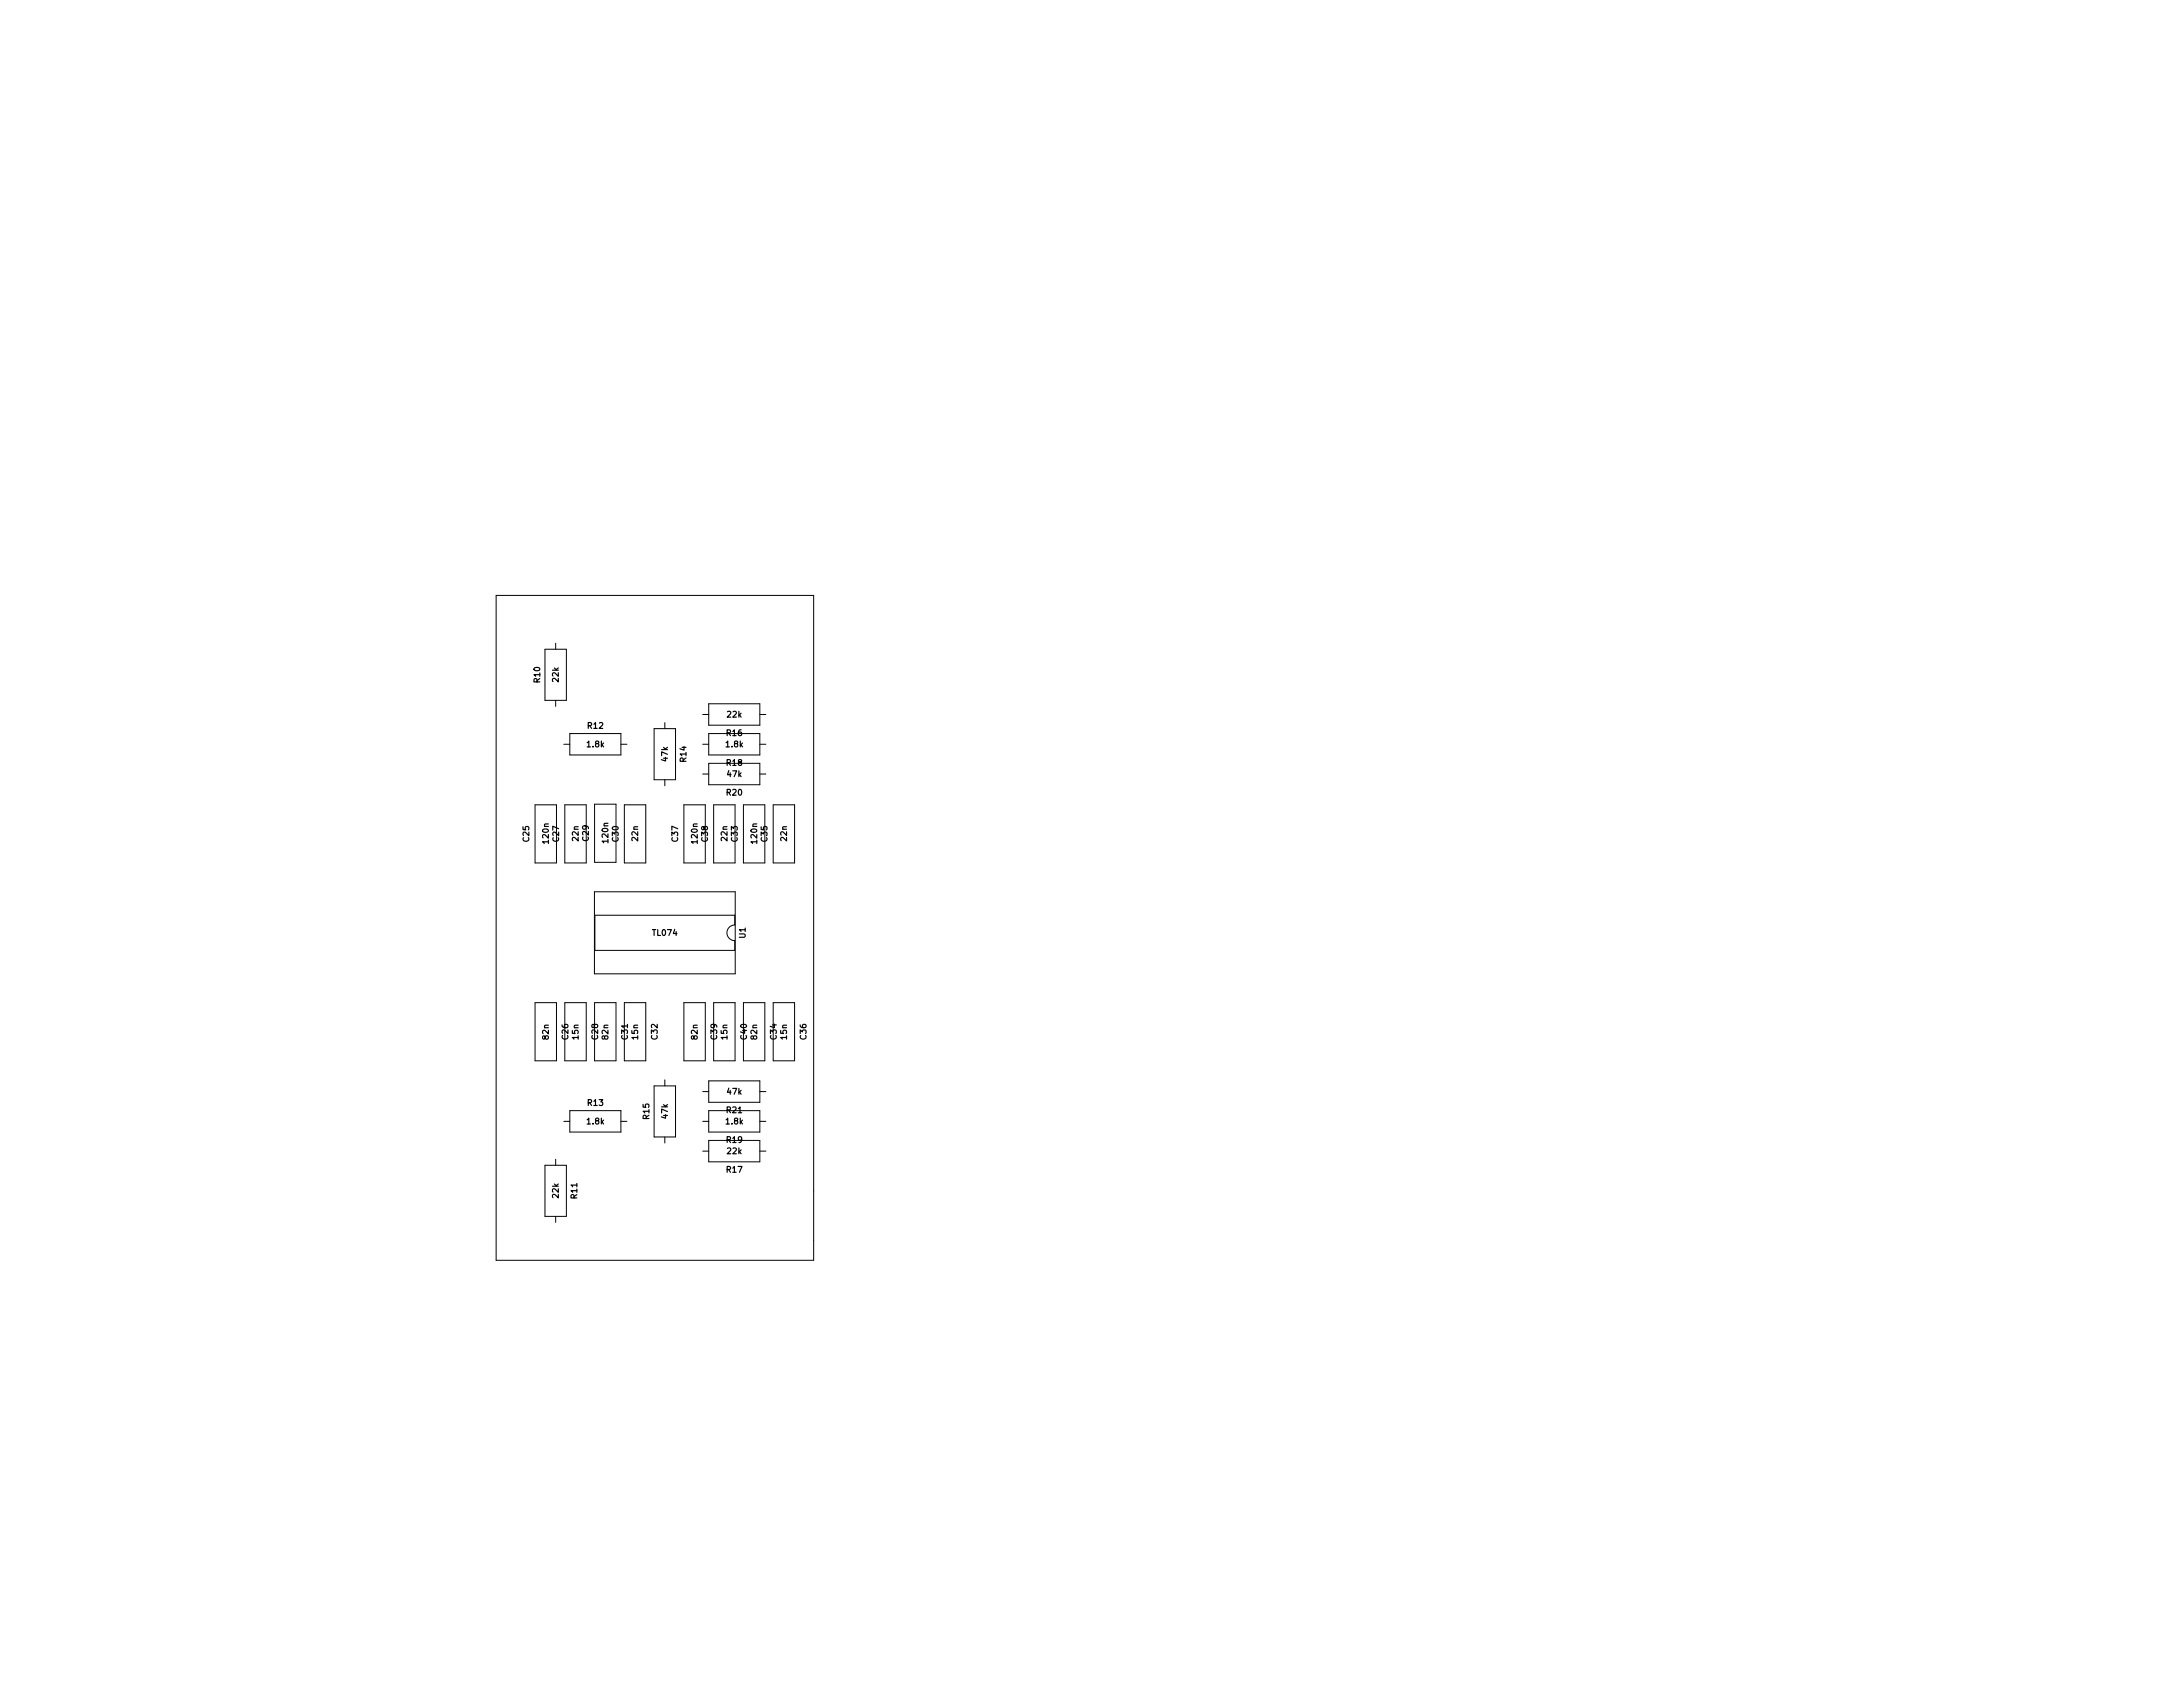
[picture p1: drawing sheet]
<svg xmlns="http://www.w3.org/2000/svg" width="279mm" height="216mm" viewBox="0 0 279 216" stroke-linecap="round" stroke-linejoin="round" font-family="sans-serif">
<defs><g id="words">
<g font-size="1">
<text x="69.1" y="87.3" transform="rotate(-90 69.1 87.3)">R10</text>
<text x="71.5" y="87.2" transform="rotate(-90 71.5 87.2)">22k</text>
<text x="75.2" y="95.6">1.8k</text>
<text x="75.2" y="93.3">R12</text>
<text x="93" y="95.6">1.8k</text>
<text x="93" y="94.2">R16</text>
<text x="93.1" y="91.8">22k</text>
<text x="85.5" y="97.4" transform="rotate(-90 85.5 97.4)">47k</text>
<text x="87.8" y="97.5" transform="rotate(-90 87.8 97.5)">R14</text>
<text x="93" y="101.8">R20</text>
<text x="93" y="98">R18</text>
<text x="93.1" y="99.4">47k</text>
<text x="67.7" y="107.7" transform="rotate(-90 67.7 107.7)">C25</text>
<text x="70.2" y="107.9" transform="rotate(-90 70.2 107.9)">120n</text>
<text x="71.5" y="107.7" transform="rotate(-90 71.5 107.7)">C27</text>
<text x="74" y="107.6" transform="rotate(-90 74 107.6)">22n</text>
<text x="75.3" y="107.6" transform="rotate(-90 75.3 107.6)">C29</text>
<text x="77.8" y="107.8" transform="rotate(-90 77.8 107.8)">120n</text>
<text x="79.2" y="107.7" transform="rotate(-90 79.2 107.7)">C30</text>
<text x="81.7" y="107.6" transform="rotate(-90 81.7 107.6)">22n</text>
<text x="86.8" y="107.7" transform="rotate(-90 86.8 107.7)">C37</text>
<text x="89.3" y="107.9" transform="rotate(-90 89.3 107.9)">120n</text>
<text x="90.6" y="107.7" transform="rotate(-90 90.6 107.7)">C38</text>
<text x="93.1" y="107.6" transform="rotate(-90 93.1 107.6)">22n</text>
<text x="94.4" y="107.7" transform="rotate(-90 94.4 107.7)">C33</text>
<text x="96.9" y="107.9" transform="rotate(-90 96.9 107.9)">120n</text>
<text x="98.2" y="107.7" transform="rotate(-90 98.2 107.7)">C35</text>
<text x="100.7" y="107.6" transform="rotate(-90 100.7 107.6)">22n</text>
<text x="83.6" y="119.8">TL074</text>
<text x="95.4" y="120" transform="rotate(-90 95.4 120)">U1</text>
<text x="70.2" y="133" transform="rotate(-90 70.2 133)">82n</text>
<text x="72.7" y="133" transform="rotate(-90 72.7 133)">C26</text>
<text x="74" y="133" transform="rotate(-90 74 133)">15n</text>
<text x="76.5" y="133" transform="rotate(-90 76.5 133)">C28</text>
<text x="77.8" y="133" transform="rotate(-90 77.8 133)">82n</text>
<text x="80.3" y="133" transform="rotate(-90 80.3 133)">C31</text>
<text x="81.7" y="133" transform="rotate(-90 81.7 133)">15n</text>
<text x="84.2" y="133" transform="rotate(-90 84.2 133)">C32</text>
<text x="89.3" y="133" transform="rotate(-90 89.3 133)">82n</text>
<text x="91.8" y="133" transform="rotate(-90 91.8 133)">C39</text>
<text x="93.1" y="133" transform="rotate(-90 93.1 133)">15n</text>
<text x="95.6" y="133" transform="rotate(-90 95.6 133)">C40</text>
<text x="96.9" y="133" transform="rotate(-90 96.9 133)">82n</text>
<text x="99.4" y="133" transform="rotate(-90 99.4 133)">C34</text>
<text x="100.7" y="133" transform="rotate(-90 100.7 133)">15n</text>
<text x="103.2" y="133" transform="rotate(-90 103.2 133)">C36</text>
<text x="75.2" y="143.9">1.8k</text>
<text x="75.2" y="141.5">R13</text>
<text x="83.1" y="143.2" transform="rotate(-90 83.1 143.2)">R15</text>
<text x="85.5" y="143.1" transform="rotate(-90 85.5 143.1)">47k</text>
<text x="93" y="143.9">1.8k</text>
<text x="93" y="142.4">R21</text>
<text x="93.1" y="140.1">47k</text>
<text x="93" y="146.3">R19</text>
<text x="93.1" y="147.7">22k</text>
<text x="71.5" y="153.3" transform="rotate(-90 71.5 153.3)">22k</text>
<text x="73.9" y="153.4" transform="rotate(-90 73.9 153.4)">R11</text>
<text x="93" y="150.1">R17</text>
</g>
</g></defs>
<g fill="none" stroke="#000" stroke-width=".13">
<path d="M63.5 76.2h40.6v85.1h-40.6zM69.7 83.1h2.8v6.5h-2.8zM71.1 82.3v.8M71.1 89.6v.8M72.2 95.3h.7M72.9 93.9h6.6v2.7h-6.6zM79.5 95.3h.7M83.7 93.3h2.8v6.5h-2.8zM85.1 92.5v.8M85.1 99.8v.8M89.9 99.1h.8M89.9 95.3h.8"/>
<path d="M89.9 91.4h.8M90.7 90.1h6.5v2.7h-6.5zM90.7 93.9h6.5v2.7h-6.5zM90.7 97.7h6.5v2.7h-6.5zM97.2 99.1h.8M97.2 95.3h.8M97.2 91.4h.8M68.5 103h2.7v7.4h-2.7zM72.3 103h2.7v7.4h-2.7zM76.1 114.1h18v10.5h-18zM76.1 102.9h2.7v7.5h-2.7zM76.1 117.1h17.9v1.3a1 1 0 0 0-1 1 1 1 0 0 0 1 1v1.2h-17.9z"/>
<path d="M79.9 103h2.8v7.4h-2.8zM87.5 103h2.8v7.4h-2.8zM91.3 103h2.8v7.4h-2.8zM95.1 103h2.8v7.4h-2.8zM99 103h2.7v7.4h-2.7zM68.5 128.3h2.7v7.5h-2.7zM72.3 128.3h2.7v7.5h-2.7zM76.1 128.3h2.7v7.5h-2.7zM79.9 128.3h2.8v7.5h-2.8zM83.7 139h2.8v6.5h-2.8zM85.1 138.2v.8M87.5 128.3h2.8v7.5h-2.8z"/>
<path d="M89.9 139.7h.8M90.7 138.3h6.5v2.8h-6.5zM91.3 128.3h2.8v7.5h-2.8zM95.1 128.3h2.8v7.5h-2.8zM97.2 139.7h.8M99 128.3h2.7v7.5h-2.7zM69.7 149.1h2.8v6.6h-2.8zM71.1 148.4v.7M71.1 155.7v.7M72.2 143.5h.7M72.9 142.1h6.6v2.8h-6.6zM79.5 143.5h.7"/>
<path d="M85.1 145.5v.8M89.9 143.5h.8M89.9 147.3h.8M90.7 142.1h6.5v2.8h-6.5zM90.7 145.9h6.5v2.8h-6.5zM97.2 143.5h.8M97.2 147.3h.8"/>
</g>
<use href="#words"/>
</svg>
